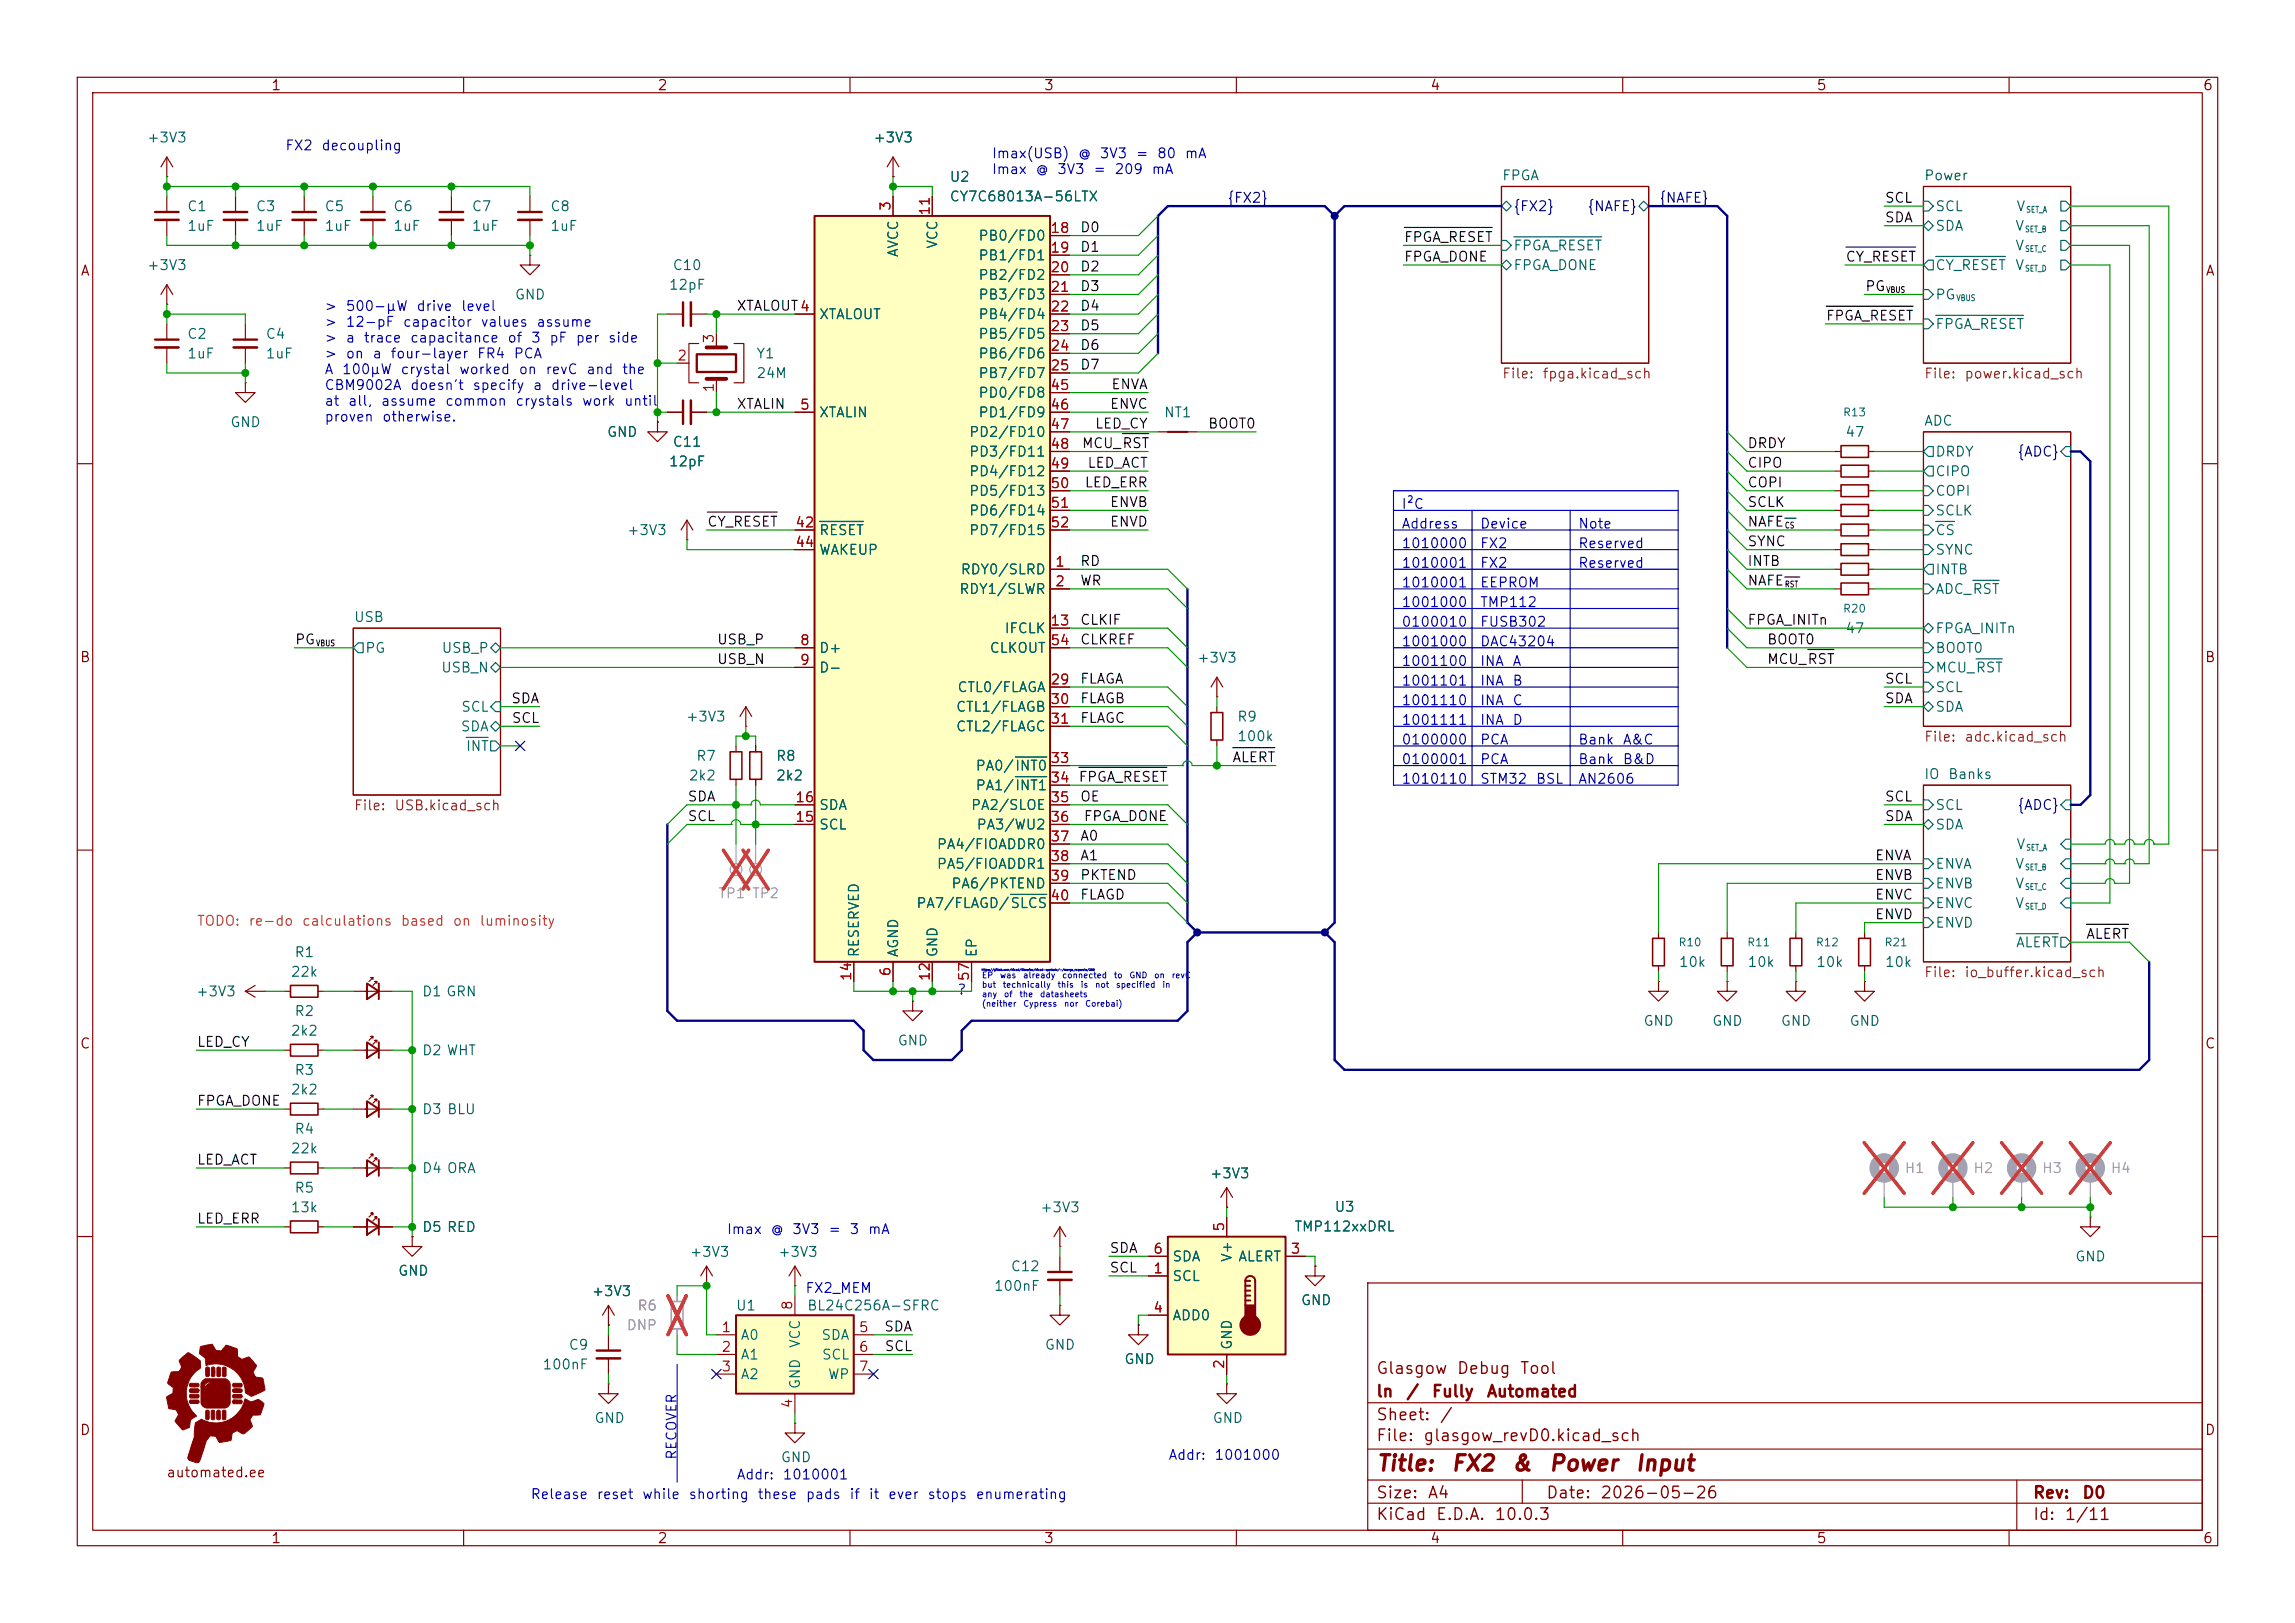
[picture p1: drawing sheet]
<svg xmlns="http://www.w3.org/2000/svg" width="297mm" height="210mm" viewBox="0 0 297 210" stroke-linecap="round" stroke-linejoin="round" font-family="sans-serif">
<defs><g id="words">
<g font-size="2" fill="#840000">
<text x="178" y="190.8">Title:</text>
<text x="187.7" y="190.8">FX2</text>
<text x="195.5" y="190.8">&amp;</text>
<text x="200.3" y="190.8">Power</text>
<text x="211.5" y="190.8">Input</text>
</g>
<g font-size="1.5" fill="#840000">
<text x="178" y="178.2">Glasgow</text>
<text x="188.4" y="178.2">Debug</text>
<text x="196.6" y="178.2">Tool</text>
<text x="178" y="184.2">Sheet:</text>
<text x="178" y="181.2">ln</text>
<text x="181.9" y="181.2">/</text>
<text x="185.2" y="181.2">Fully</text>
<text x="186.2" y="184.2">/</text>
<text x="192.3" y="181.2">Automated</text>
<text x="178" y="186.9">File:</text>
<text x="184.1" y="186.9">glasgow_revD0.kicad_sch</text>
<text x="178" y="197.1">KiCad</text>
<text x="178" y="194.3">Size:</text>
<text x="184.7" y="194.3">A4</text>
<text x="185.7" y="197.1">E.D.A.</text>
<text x="193.3" y="197.1">10.0.3</text>
<text x="200" y="194.3">Date:</text>
<text x="207" y="194.3">2026-05-26</text>
<text x="263" y="194.3">Rev:</text>
<text x="263" y="197.1">Id:</text>
<text x="267.1" y="197.1">1/11</text>
<text x="269.4" y="194.3">D0</text>
</g>
<g font-size="1.3" fill="#840000">
<text x="35" y="12">1</text>
<text x="85" y="12">2</text>
<text x="135" y="12">3</text>
<text x="185" y="12">4</text>
<text x="235" y="12">5</text>
<text x="285" y="12">6</text>
<text x="10.3" y="36">A</text>
<text x="285.3" y="36">A</text>
<text x="10.3" y="86">B</text>
<text x="285.3" y="86">B</text>
<text x="10.3" y="136">C</text>
<text x="285.3" y="136">C</text>
<text x="10.3" y="186">D</text>
<text x="285.3" y="186">D</text>
<text x="21.5" y="191.5">automated.ee</text>
<text x="35" y="200">1</text>
<text x="85" y="200">2</text>
<text x="135" y="200">3</text>
<text x="185" y="200">4</text>
<text x="235" y="200">5</text>
<text x="285" y="200">6</text>
</g>
<g font-size="1.3" fill="#006464">
<text x="18.9" y="18.8">+3V3</text>
<text x="112.9" y="18.8">+3V3</text>
<text x="122.8" y="23.8">U2</text>
<text x="194.3" y="23.6">FPGA</text>
<text x="248.9" y="23.6">Power</text>
<text x="24.1" y="27.6">C1</text>
<text x="33" y="27.6">C3</text>
<text x="41.9" y="27.6">C5</text>
<text x="50.8" y="27.6">C6</text>
<text x="61" y="27.6">C7</text>
<text x="71.1" y="27.6">C8</text>
<text x="122.8" y="26.4">CY7C68013A-56LTX</text>
<text x="250.4" y="27.6">SCL</text>
<text x="260.9" y="27.6">V</text>
<text x="18.9" y="35.3">+3V3</text>
<text x="24.1" y="30.2">1uF</text>
<text x="33" y="30.2">1uF</text>
<text x="41.9" y="30.2">1uF</text>
<text x="50.8" y="30.2">1uF</text>
<text x="61" y="30.2">1uF</text>
<text x="71.1" y="30.2">1uF</text>
<text x="87" y="35.3">C10</text>
<text x="116.5" y="33.4" transform="rotate(-90 116.5 33.4)">AVCC</text>
<text x="121.6" y="32.3" transform="rotate(-90 121.6 32.3)">VCC</text>
<text x="126.5" y="31.5">PB0/FD0</text>
<text x="126.5" y="34">PB1/FD1</text>
<text x="195.8" y="35.3">FPGA_DONE</text>
<text x="195.8" y="32.7">FPGA_RESET</text>
<text x="250.4" y="30.2">SDA</text>
<text x="250.4" y="35.3">CY_RESET</text>
<text x="260.7" y="30.2">V</text>
<text x="260.7" y="32.7">V</text>
<text x="260.7" y="35.3">V</text>
<text x="66.5" y="39.1">GND</text>
<text x="86.5" y="37.8">12pF</text>
<text x="105.9" y="41.6">XTALOUT</text>
<text x="126.5" y="36.5">PB2/FD2</text>
<text x="126.5" y="39.1">PB3/FD3</text>
<text x="126.5" y="41.6">PB4/FD4</text>
<text x="250.4" y="39.1">PG</text>
<text x="24.1" y="44.2">C2</text>
<text x="24.1" y="46.7">1uF</text>
<text x="34.3" y="44.2">C4</text>
<text x="34.3" y="46.7">1uF</text>
<text x="97.8" y="46.7">Y1</text>
<text x="126.5" y="44.2">PB5/FD5</text>
<text x="126.5" y="46.7">PB6/FD6</text>
<text x="250.4" y="42.9">FPGA_RESET</text>
<text x="97.8" y="49.2">24M</text>
<text x="126.5" y="49.2">PB7/FD7</text>
<text x="126.5" y="51.8">PD0/FD8</text>
<text x="29.7" y="55.6">GND</text>
<text x="78.5" y="56.9">GND</text>
<text x="87" y="58.1">C11</text>
<text x="105.9" y="54.3">XTALIN</text>
<text x="125.3" y="56.9">PD2/FD10</text>
<text x="125.3" y="59.4">PD3/FD11</text>
<text x="126.5" y="54.3">PD1/FD9</text>
<text x="150.5" y="54.3">NT1</text>
<text x="238.7" y="56.9">47</text>
<text x="248.9" y="55.4">ADC</text>
<text x="250.4" y="59.4">DRDY</text>
<text x="86.5" y="60.7">12pF</text>
<text x="125.3" y="61.9">PD4/FD12</text>
<text x="125.3" y="64.5">PD5/FD13</text>
<text x="250.4" y="61.9">CIPO</text>
<text x="250.4" y="64.5">COPI</text>
<text x="81.1" y="69.6">+3V3</text>
<text x="105.9" y="69.6">RESET</text>
<text x="125.3" y="67">PD6/FD14</text>
<text x="125.3" y="69.6">PD7/FD15</text>
<text x="250.4" y="67">SCLK</text>
<text x="250.4" y="69.6">CS</text>
<text x="105.9" y="72.1">WAKEUP</text>
<text x="124.1" y="77.2">RDY1/SLWR</text>
<text x="124.2" y="74.6">RDY0/SLRD</text>
<text x="250.4" y="72.1">SYNC</text>
<text x="250.4" y="74.6">INTB</text>
<text x="250.4" y="77.2">ADC_RST</text>
<text x="45.7" y="80.8">USB</text>
<text x="129.9" y="82.3">IFCLK</text>
<text x="238.7" y="82.3">47</text>
<text x="250.4" y="82.3">FPGA_INITn</text>
<text x="47.2" y="84.8">PG</text>
<text x="57" y="87.3">USB_N</text>
<text x="57.1" y="84.8">USB_P</text>
<text x="105.9" y="84.8">D+</text>
<text x="105.9" y="87.3">D-</text>
<text x="123.8" y="89.9">CTL0/FLAGA</text>
<text x="128" y="84.8">CLKOUT</text>
<text x="154.8" y="86.1">+3V3</text>
<text x="250.4" y="84.8">BOOT0</text>
<text x="250.4" y="87.3">MCU_RST</text>
<text x="250.4" y="89.9">SCL</text>
<text x="59.5" y="95">SDA</text>
<text x="59.6" y="92.4">SCL</text>
<text x="88.7" y="93.7">+3V3</text>
<text x="123.6" y="92.4">CTL1/FLAGB</text>
<text x="123.6" y="95">CTL2/FLAGC</text>
<text x="160" y="93.7">R9</text>
<text x="250.4" y="92.4">SDA</text>
<text x="60.2" y="97.5">INT</text>
<text x="89" y="101.3">2k2</text>
<text x="90" y="98.8">R7</text>
<text x="100.3" y="98.8">R8</text>
<text x="100.3" y="101.3">2k2</text>
<text x="126.2" y="100">PA0/INT0</text>
<text x="160" y="96.2">100k</text>
<text x="248.9" y="101.1">IO</text>
<text x="252" y="101.1">Banks</text>
<text x="105.9" y="107.7">SCL</text>
<text x="105.9" y="105.1">SDA</text>
<text x="125.6" y="105.1">PA2/SLOE</text>
<text x="126.2" y="102.6">PA1/INT1</text>
<text x="126.3" y="107.7">PA3/WU2</text>
<text x="250.4" y="105.1">SCL</text>
<text x="250.4" y="107.7">SDA</text>
<text x="121.1" y="110.2">PA4/FIOADDR0</text>
<text x="121.1" y="112.7">PA5/FIOADDR1</text>
<text x="250.4" y="112.7">ENVA</text>
<text x="260.7" y="112.7">V</text>
<text x="260.9" y="110.2">V</text>
<text x="118.5" y="117.8">PA7/FLAGD/SLCS</text>
<text x="123" y="115.3">PA6/PKTEND</text>
<text x="250.4" y="115.3">ENVB</text>
<text x="250.4" y="117.8">ENVC</text>
<text x="260.7" y="115.3">V</text>
<text x="260.7" y="117.8">V</text>
<text x="38" y="124.2">R1</text>
<text x="111.5" y="124" transform="rotate(-90 111.5 124)">RESERVED</text>
<text x="116.5" y="124" transform="rotate(-90 116.5 124)">AGND</text>
<text x="121.6" y="124" transform="rotate(-90 121.6 124)">GND</text>
<text x="126.7" y="124" transform="rotate(-90 126.7 124)">EP</text>
<text x="217.2" y="125.4">10k</text>
<text x="226.1" y="125.4">10k</text>
<text x="235" y="125.4">10k</text>
<text x="243.8" y="125.4">10k</text>
<text x="250.4" y="120.4">ENVD</text>
<text x="260.8" y="122.9">ALERT</text>
<text x="25.3" y="129.2">+3V3</text>
<text x="37.5" y="126.7">22k</text>
<text x="38" y="131.8">R2</text>
<text x="54.5" y="129.2">D1 GRN</text>
<text x="37.5" y="134.3">2k2</text>
<text x="54.5" y="136.9">D2 WHT</text>
<text x="116.1" y="135.6">GND</text>
<text x="212.6" y="133.1">GND</text>
<text x="221.5" y="133.1">GND</text>
<text x="230.4" y="133.1">GND</text>
<text x="239.3" y="133.1">GND</text>
<text x="37.5" y="141.9">2k2</text>
<text x="38" y="139.4">R3</text>
<text x="37.5" y="149.6">22k</text>
<text x="38" y="147">R4</text>
<text x="54.5" y="144.5">D3 BLU</text>
<text x="38" y="154.6">R5</text>
<text x="54.5" y="152.1">D4 ORA</text>
<text x="156.5" y="152.8">+3V3</text>
<text x="37.5" y="157.2">13k</text>
<text x="54.5" y="159.7">D5 RED</text>
<text x="134.5" y="157.2">+3V3</text>
<text x="167.4" y="159.7">TMP112xxDRL</text>
<text x="172.6" y="157.1">U3</text>
<text x="51.4" y="165.4">GND</text>
<text x="89.2" y="162.9">+3V3</text>
<text x="100.6" y="162.9">+3V3</text>
<text x="128.5" y="167.3">100nF</text>
<text x="130.7" y="164.8">C12</text>
<text x="151.6" y="166.1">SCL</text>
<text x="151.6" y="163.5">SDA</text>
<text x="159.7" y="163.4" transform="rotate(-90 159.7 163.4)">V+</text>
<text x="160.2" y="163.5">ALERT</text>
<text x="268.5" y="163.5">GND</text>
<text x="76.5" y="168">+3V3</text>
<text x="95.1" y="169.9">U1</text>
<text x="95.8" y="173.7">A0</text>
<text x="104.4" y="169.9">BL24C256A-SFRC</text>
<text x="106.2" y="173.7">SDA</text>
<text x="151.6" y="171.2">ADD0</text>
<text x="168.3" y="169.2">GND</text>
<text x="70.1" y="177.5">100nF</text>
<text x="73.5" y="175">C9</text>
<text x="95.8" y="176.2">A1</text>
<text x="95.8" y="178.8">A2</text>
<text x="103.8" y="179.8" transform="rotate(-90 103.8 179.8)">GND</text>
<text x="103.8" y="174.5" transform="rotate(-90 103.8 174.5)">VCC</text>
<text x="106.3" y="176.2">SCL</text>
<text x="107.1" y="178.8">WP</text>
<text x="135.1" y="175">GND</text>
<text x="145.4" y="176.8">GND</text>
<text x="159.7" y="174.8" transform="rotate(-90 159.7 174.8)">GND</text>
<text x="76.8" y="184.4">GND</text>
<text x="156.8" y="184.4">GND</text>
<text x="101" y="189.5">GND</text>
</g>
<g font-size="1.3" fill="#0000c2">
<text x="36.8" y="19.8">FX2</text>
<text x="41.5" y="19.8">decoupling</text>
<text x="128.3" y="20.8">Imax(USB)</text>
<text x="128.3" y="22.8">Imax</text>
<text x="133.9" y="22.8">@</text>
<text x="136.7" y="22.8">3V3</text>
<text x="139.4" y="20.8">@</text>
<text x="141.4" y="22.8">=</text>
<text x="142.2" y="20.8">3V3</text>
<text x="144.1" y="22.8">209</text>
<text x="146.9" y="20.8">=</text>
<text x="148.9" y="22.8">mA</text>
<text x="149.6" y="20.8">80</text>
<text x="153.2" y="20.8">mA</text>
<text x="41.9" y="40.6">&gt;</text>
<text x="44.7" y="40.6">500-µW</text>
<text x="53.8" y="40.6">drive</text>
<text x="59.6" y="40.6">level</text>
<text x="41.9" y="42.6">&gt;</text>
<text x="41.9" y="44.6">&gt;</text>
<text x="41.9" y="46.7">&gt;</text>
<text x="44.7" y="42.6">12-pF</text>
<text x="44.7" y="44.6">a</text>
<text x="44.7" y="46.7">on</text>
<text x="47" y="44.6">trace</text>
<text x="48.1" y="46.7">a</text>
<text x="50.4" y="46.7">four-layer</text>
<text x="52.1" y="42.6">capacitor</text>
<text x="53" y="44.6">capacitance</text>
<text x="61.7" y="46.7">FR4</text>
<text x="62.1" y="42.6">values</text>
<text x="65.6" y="44.6">of</text>
<text x="66.4" y="46.7">PCA</text>
<text x="68.6" y="44.6">3</text>
<text x="69.3" y="42.6">assume</text>
<text x="71" y="44.6">pF</text>
<text x="74.4" y="44.6">per</text>
<text x="78.6" y="44.6">side</text>
<text x="41.9" y="48.7">A</text>
<text x="41.9" y="50.8">CBM9002A</text>
<text x="41.9" y="52.8">at</text>
<text x="44.2" y="48.7">100µW</text>
<text x="45" y="52.8">all,</text>
<text x="49.2" y="52.8">assume</text>
<text x="51.8" y="48.7">crystal</text>
<text x="53" y="50.8">doesn't</text>
<text x="57.5" y="52.8">common</text>
<text x="59.3" y="48.7">worked</text>
<text x="61.1" y="50.8">specify</text>
<text x="66.6" y="52.8">crystals</text>
<text x="67" y="48.7">on</text>
<text x="68.9" y="50.8">a</text>
<text x="70.5" y="48.7">revC</text>
<text x="71.2" y="50.8">drive-level</text>
<text x="75.2" y="52.8">work</text>
<text x="75.8" y="48.7">and</text>
<text x="80.4" y="48.7">the</text>
<text x="80.7" y="52.8">until</text>
<text x="41.9" y="54.9">proven</text>
<text x="49.4" y="54.9">otherwise.</text>
<text x="181.3" y="66.2">I²C</text>
<text x="181.3" y="68.7">Address</text>
<text x="181.3" y="71.2">1010000</text>
<text x="191.5" y="68.7">Device</text>
<text x="191.5" y="71.2">FX2</text>
<text x="204.2" y="68.7">Note</text>
<text x="204.2" y="71.2">Reserved</text>
<text x="181.3" y="73.8">1010001</text>
<text x="181.3" y="76.3">1010001</text>
<text x="191.5" y="73.8">FX2</text>
<text x="191.5" y="76.3">EEPROM</text>
<text x="204.2" y="73.8">Reserved</text>
<text x="181.3" y="78.9">1001000</text>
<text x="181.3" y="81.4">0100010</text>
<text x="181.3" y="83.9">1001000</text>
<text x="191.5" y="78.9">TMP112</text>
<text x="191.5" y="81.4">FUSB302</text>
<text x="191.5" y="83.9">DAC43204</text>
<text x="181.3" y="86.5">1001100</text>
<text x="181.3" y="89">1001101</text>
<text x="191.5" y="86.5">INA</text>
<text x="191.5" y="89">INA</text>
<text x="195.6" y="86.5">A</text>
<text x="195.6" y="89">B</text>
<text x="181.3" y="91.6">1001110</text>
<text x="181.3" y="94.1">1001111</text>
<text x="191.5" y="91.6">INA</text>
<text x="191.5" y="94.1">INA</text>
<text x="195.6" y="91.6">C</text>
<text x="195.6" y="94.1">D</text>
<text x="181.3" y="96.6">0100000</text>
<text x="181.3" y="99.2">0100001</text>
<text x="181.3" y="101.7">1010110</text>
<text x="191.5" y="96.6">PCA</text>
<text x="191.5" y="99.2">PCA</text>
<text x="191.5" y="101.7">STM32</text>
<text x="198.7" y="101.7">BSL</text>
<text x="204.2" y="96.6">Bank</text>
<text x="204.2" y="99.2">Bank</text>
<text x="204.2" y="101.7">AN2606</text>
<text x="209.9" y="96.6">A&amp;C</text>
<text x="209.9" y="99.2">B&amp;D</text>
<text x="123.8" y="129">?</text>
<text x="94" y="160">Imax</text>
<text x="99.6" y="160">@</text>
<text x="102.4" y="160">3V3</text>
<text x="107.1" y="160">=</text>
<text x="109.9" y="160">3</text>
<text x="112.2" y="160">mA</text>
<text x="104.1" y="167.6">FX2_MEM</text>
<text x="87.9" y="189" transform="rotate(-90 87.9 189)">RECOVER</text>
<text x="95.2" y="191.7">Addr:</text>
<text x="101.2" y="191.7">1010001</text>
<text x="151.1" y="189.2">Addr:</text>
<text x="157.1" y="189.2">1001000</text>
<text x="68.6" y="194.3">Release</text>
<text x="77.1" y="194.3">reset</text>
<text x="83" y="194.3">while</text>
<text x="89" y="194.3">shorting</text>
<text x="97.9" y="194.3">these</text>
<text x="104.2" y="194.3">pads</text>
<text x="109.8" y="194.3">if</text>
<text x="112.3" y="194.3">it</text>
<text x="114.8" y="194.3">ever</text>
<text x="119.9" y="194.3">stops</text>
<text x="126.2" y="194.3">enumerating</text>
</g>
<g font-size="1.3" fill="#a90000">
<text x="115.5" y="27.4" transform="rotate(-90 115.5 27.4)">3</text>
<text x="120.6" y="28" transform="rotate(-90 120.6 28)">11</text>
<text x="135.8" y="30.5">18</text>
<text x="135.8" y="33">19</text>
<text x="135.8" y="35.5">20</text>
<text x="103.4" y="40.6">4</text>
<text x="135.8" y="38.1">21</text>
<text x="135.8" y="40.6">22</text>
<text x="87.6" y="47">2</text>
<text x="92.7" y="44.5" transform="rotate(-90 92.7 44.5)">3</text>
<text x="135.8" y="43.2">23</text>
<text x="135.8" y="45.7">24</text>
<text x="92.7" y="50.9" transform="rotate(-90 92.7 50.9)">1</text>
<text x="103.4" y="53.3">5</text>
<text x="135.8" y="48.2">25</text>
<text x="135.8" y="50.8">45</text>
<text x="135.8" y="53.3">46</text>
<text x="135.8" y="55.9">47</text>
<text x="135.8" y="58.4">48</text>
<text x="135.8" y="60.9">49</text>
<text x="135.8" y="63.5">50</text>
<text x="102.8" y="68.6">42</text>
<text x="102.8" y="71.1">44</text>
<text x="135.8" y="66">51</text>
<text x="135.8" y="68.6">52</text>
<text x="136.5" y="73.6">1</text>
<text x="136.5" y="76.2">2</text>
<text x="103.4" y="83.8">8</text>
<text x="135.8" y="81.3">13</text>
<text x="135.8" y="83.8">54</text>
<text x="103.4" y="86.3">9</text>
<text x="135.8" y="88.9">29</text>
<text x="135.8" y="91.4">30</text>
<text x="135.8" y="94">31</text>
<text x="135.8" y="99">33</text>
<text x="135.8" y="101.6">34</text>
<text x="102.8" y="106.7">15</text>
<text x="102.8" y="104.1">16</text>
<text x="135.8" y="104.1">35</text>
<text x="135.8" y="106.7">36</text>
<text x="135.8" y="109.2">37</text>
<text x="135.8" y="111.7">38</text>
<text x="135.8" y="114.3">39</text>
<text x="135.8" y="116.8">40</text>
<text x="110.5" y="127" transform="rotate(-90 110.5 127)">14</text>
<text x="115.5" y="126.4" transform="rotate(-90 115.5 126.4)">6</text>
<text x="120.6" y="127" transform="rotate(-90 120.6 127)">12</text>
<text x="125.7" y="127" transform="rotate(-90 125.7 127)">57</text>
<text x="158.7" y="159.5" transform="rotate(-90 158.7 159.5)">5</text>
<text x="149.2" y="165.1">1</text>
<text x="149.2" y="162.5">6</text>
<text x="166.9" y="162.5">3</text>
<text x="93.3" y="172.7">1</text>
<text x="102.8" y="169.6" transform="rotate(-90 102.8 169.6)">8</text>
<text x="111.1" y="172.7">5</text>
<text x="149.2" y="170.2">4</text>
<text x="93.3" y="175.2">2</text>
<text x="93.3" y="177.8">3</text>
<text x="111.1" y="175.2">6</text>
<text x="111.1" y="177.8">7</text>
<text x="158.7" y="177.2" transform="rotate(-90 158.7 177.2)">2</text>
<text x="102.8" y="182.3" transform="rotate(-90 102.8 182.3)">4</text>
</g>
<g font-size="1.3" fill="#000084">
<text x="158.7" y="26.5">{FX2}</text>
<text x="195.8" y="27.6">{FX2}</text>
<text x="205.3" y="27.6">{NAFE}</text>
<text x="214.6" y="26.5">{NAFE}</text>
<text x="261" y="59.4">{ADC}</text>
<text x="261" y="105.1">{ADC}</text>
</g>
<g font-size="1.3" fill="#0f0f0f">
<text x="243.8" y="29.1">SDA</text>
<text x="243.8" y="26.5">SCL</text>
<text x="139.7" y="30.4">D0</text>
<text x="139.7" y="32.9">D1</text>
<text x="139.7" y="35.4">D2</text>
<text x="181.6" y="31.6">FPGA_RESET</text>
<text x="181.6" y="34.2">FPGA_DONE</text>
<text x="238.8" y="34.2">CY_RESET</text>
<text x="95.2" y="40.5">XTALOUT4</text>
<text x="139.7" y="40.5">D4</text>
<text x="139.7" y="38">D3</text>
<text x="236.2" y="41.8">FPGA_RESET</text>
<text x="241.3" y="38">PG</text>
<text x="139.7" y="43.1">D5</text>
<text x="139.7" y="45.6">D6</text>
<text x="95.2" y="53.2">XTALIN</text>
<text x="139.7" y="48.1">D7</text>
<text x="143.5" y="53.2">ENVC</text>
<text x="143.7" y="50.7">ENVA</text>
<text x="139.9" y="58.3">MCU_RST</text>
<text x="141.6" y="55.8">LED_CY</text>
<text x="156.2" y="55.8">BOOT0</text>
<text x="226.1" y="58.3">DRDY</text>
<text x="140.3" y="63.4">LED_ERR</text>
<text x="140.6" y="60.8">LED_ACT</text>
<text x="143.5" y="65.9">ENVB</text>
<text x="226.1" y="63.4">COPI</text>
<text x="226.1" y="60.8">CIPO</text>
<text x="226.1" y="65.9">SCLK</text>
<text x="91.4" y="68.5">CY_RESET</text>
<text x="143.5" y="68.5">ENVD</text>
<text x="226.1" y="71">SYNC</text>
<text x="226.1" y="68.5">NAFE</text>
<text x="139.7" y="73.5">RD</text>
<text x="139.7" y="76.1">WR</text>
<text x="226.1" y="73.5">INTB</text>
<text x="226.1" y="76.1">NAFE</text>
<text x="38.1" y="83.7">PG</text>
<text x="92.7" y="83.7">USB_P</text>
<text x="139.7" y="83.7">CLKREF</text>
<text x="139.7" y="81.2">CLKIF</text>
<text x="226.1" y="81.2">FPGA_INITn</text>
<text x="228.6" y="83.7">BOOT0</text>
<text x="92.7" y="86.2">USB_N</text>
<text x="139.7" y="88.8">FLAGA</text>
<text x="228.6" y="86.2">MCU_RST</text>
<text x="243.8" y="88.8">SCL</text>
<text x="66.1" y="91.3">SDA</text>
<text x="66.1" y="93.9">SCL</text>
<text x="139.7" y="91.3">FLAGB</text>
<text x="139.7" y="93.9">FLAGC</text>
<text x="243.8" y="91.3">SDA</text>
<text x="139.5" y="101.5">FPGA_RESET</text>
<text x="159.4" y="98.9">ALERT</text>
<text x="88.9" y="106.6">SCL</text>
<text x="88.9" y="104">SDA</text>
<text x="139.7" y="104">OE</text>
<text x="140.2" y="106.6">FPGA_DONE</text>
<text x="243.8" y="104">SCL</text>
<text x="243.8" y="106.6">SDA</text>
<text x="139.7" y="111.6">A1</text>
<text x="139.7" y="109.1">A0</text>
<text x="242.6" y="111.6">ENVA</text>
<text x="139.7" y="114.2">PKTEND</text>
<text x="139.7" y="116.7">FLAGD</text>
<text x="242.6" y="114.2">ENVB</text>
<text x="242.6" y="119.3">ENVD</text>
<text x="242.6" y="116.7">ENVC</text>
<text x="269.9" y="121.8">ALERT</text>
<text x="25.4" y="135.8">LED_CY</text>
<text x="25.4" y="143.4">FPGA_DONE</text>
<text x="25.4" y="151">LED_ACT</text>
<text x="25.4" y="158.6">LED_ERR</text>
<text x="143.5" y="165">SCL</text>
<text x="143.5" y="162.4">SDA</text>
<text x="114.3" y="172.6">SDA</text>
<text x="114.4" y="175.1">SCL</text>
</g>
<g font-size="1.3" fill="#725600">
<text x="194.3" y="49.3">File:</text>
<text x="199.5" y="49.3">fpga.kicad_sch</text>
<text x="248.9" y="49.3">File:</text>
<text x="254.1" y="49.3">power.kicad_sch</text>
<text x="248.9" y="96.3">File:</text>
<text x="254.1" y="96.3">adc.kicad_sch</text>
<text x="45.7" y="105.2">File:</text>
<text x="50.9" y="105.2">USB.kicad_sch</text>
<text x="248.9" y="126.8">File:</text>
<text x="254.1" y="126.8">io_buffer.kicad_sch</text>
</g>
<g font-size="1.3" fill="#989898">
<text x="92.9" y="116.5">TP1 TP2</text>
<text x="246.4" y="152.1">H1</text>
<text x="255.3" y="152.1">H2</text>
<text x="264.2" y="152.1">H3</text>
<text x="273.1" y="152.1">H4</text>
<text x="82.4" y="169.9">R6</text>
</g>
<g font-size="1.3" fill="#c60">
<text x="25.4" y="120.1">TODO:</text>
<text x="32.1" y="120.1">re-do</text>
<text x="39" y="120.1">calculations</text>
<text x="51.8" y="120.1">based</text>
<text x="58.5" y="120.1">on</text>
<text x="62" y="120.1">luminosity</text>
</g>
<text font-size="1.3" fill="#a1a1a1" x="81" y="172.4">DNP</text>
<g font-size="1" fill="#006464">
<text x="238.4" y="54.1">R13</text>
<text x="238.4" y="79.5">R20</text>
<text x="217.1" y="122.7">R10</text>
<text x="226" y="122.7">R11</text>
<text x="234.9" y="122.7">R12</text>
<text x="243.8" y="122.7">R21</text>
</g>
<g font-size=".8" fill="#006464">
<text x="262.2" y="27.7">SET_A</text>
<text x="262" y="30.2">SET_B</text>
<text x="262" y="32.8">SET_C</text>
<text x="262" y="35.3">SET_D</text>
<text x="253.1" y="39.1">VBUS</text>
<text x="262" y="112.8">SET_B</text>
<text x="262.2" y="110.2">SET_A</text>
<text x="262" y="115.3">SET_C</text>
<text x="262" y="117.9">SET_D</text>
</g>
<g font-size=".8" fill="#0f0f0f">
<text x="244" y="38.1">VBUS</text>
<text x="230.9" y="68.6">CS</text>
<text x="230.9" y="76.2">RST</text>
<text x="40.8" y="83.8">VBUS</text>
</g>
<g font-size=".8" fill="#0000c2">
<text x="127" y="126.8">EP</text>
<text x="127" y="128">but</text>
<text x="127" y="129.2">any</text>
<text x="127" y="130.4">(neither</text>
<text x="129.3" y="126.8">was</text>
<text x="129.7" y="128">technically</text>
<text x="129.8" y="129.2">of</text>
<text x="131.9" y="129.2">the</text>
<text x="132.3" y="126.8">already</text>
<text x="132.3" y="130.4">Cypress</text>
<text x="134.5" y="129.2">datasheets</text>
<text x="136.8" y="128">this</text>
<text x="137.4" y="126.8">connected</text>
<text x="137.6" y="130.4">nor</text>
<text x="139.8" y="128">is</text>
<text x="140.4" y="130.4">Corebai)</text>
<text x="141.6" y="128">not</text>
<text x="144.1" y="126.8">to</text>
<text x="144.3" y="128">specified</text>
<text x="146.1" y="126.8">GND</text>
<text x="149.3" y="126.8">on</text>
<text x="150.3" y="128">in</text>
<text x="151.6" y="126.8">revC</text>
</g>
<text font-size=".3" fill="#0000c2" x="127" y="125.7">https://gitlab.com/kicad/libraries/kicad-symbols/-/merge_requests/289</text>
</g></defs>
<g fill="none" stroke="#840000" stroke-width=".15">
<path d="M10 10h277v190h-277zM12 12h273v186h-273zM60 10v2M110 10v2M160 10v2M210 10v2M260 10v2M21.6 22.9h.1M21.6 39.4h.1M21.6 20.3v2.6M21.6 25.4v2M21.6 28.4v2.1"/>
<path d="M21.6 36.8v2.6M21.6 20.3l-.8 1.3M21.6 20.3l.8 1.3M21.6 36.8l-.8 1.3M21.6 36.8l.8 1.3M58.4 25.4v2M58.4 28.4v2.1M194.3 24.1h19.1v22.9h-19.1zM248.9 24.1h19.1v22.9h-19.1zM21.6 41.9v2M21.6 45v2M31.7 49.5v1.3h1.3l-1.3 1.3-1.2-1.3h1.2"/>
<path d="M31.7 49.5h.1M31.7 41.9v2M31.7 45v2M149.9 55.9h5M237.5 58.4h.8M241.8 58.4h.8M248.9 55.9h19.1v38.1h-19.1zM10 60h2M237.5 61h.8M237.5 66h.8M237.5 68.6h.8M237.5 73.7h.8"/>
<path d="M237.5 63.5h.8M237.5 71.1h.8M237.5 76.2h.8M241.8 61h.8M241.8 66h.8M241.8 68.6h.8M241.8 73.7h.8M241.8 63.5h.8M241.8 71.1h.8M241.8 76.2h.8M285 60h2M45.7 81.3h19.1v21.6h-19.1z"/>
<path d="M157.5 90.2h.1M157.5 87.6l-.8 1.3M157.5 87.6l.7 1.3M157.5 87.6v2.6M157.5 91.4v.8M157.5 95.8v.7M10 110h2M248.9 101.6h19.1v22.9h-19.1zM285 110h2M118.1 129.5v1.3h1.3l-1.3 1.3-1.3-1.3h1.3M118.1 129.5h.1M10 160h2"/>
<path d="M78.7 179.1v1.2h1.3l-1.3 1.3-1.2-1.3h1.2M78.7 179.1h.1M91.4 166.4h.1M91.4 163.8l-.7 1.3M91.4 163.8l.8 1.3M91.4 163.8v2.6M102.9 166.4h.1M102.9 163.8l-.8 1.3M102.9 163.8l.7 1.3M102.9 163.8v2.6M177 166h108v32h-108zM285 160h2"/>
<path d="M60 198v2M102.9 184.2v1.2h1.2l-1.2 1.3-1.3-1.3h1.3M102.9 184.2h.1M110 198v2M160 198v2M177 194.5h108M177 191.5h108M177 187.5h108M177 181.5h108M197 191.5v3M210 198v2M260 198v2"/>
<path d="M261 191.5v6.5"/>
</g>
<g fill="none" stroke="#006464" stroke-width=".15">
<path d="M194.3 31.1h.6l.7 .7-.7 .6h-.6zM194.3 26.7l.6-.7 .7 .7-.7 .6zM194.9 33.7l.7 .6-.7 .6-.6-.6zM195.9 30.6h11.4M212.1 26.7l.6-.7 .7 .7-.7 .6zM248.9 26h.7l.6 .7-.6 .6h-.7zM248.9 29.2l.7-.6 .6 .6-.6 .6zM248.9 37.5h.7l.6 .6-.6 .6h-.7zM249.6 33.7h.6v1.2h-.6l-.7-.6zM250.5 33.2h9M266.7 26h.6l.7 .7-.7 .6h-.6zM266.7 28.6h.6l.7 .6-.7 .6h-.6z"/>
<path d="M266.7 31.1h.6l.7 .7-.7 .6h-.6zM266.7 33.7h.6l.7 .6-.7 .6h-.6zM248.9 41.3h.7l.6 .6-.6 .6h-.7zM249.6 57.8h.6v1.3h-.6l-.7-.7zM250.5 40.8h11.4M267.3 57.8h.7v1.3h-.7l-.6-.7zM248.9 70.5h.7l.6 .6-.6 .7h-.7zM248.9 65.4h.7l.6 .6-.6 .7h-.7zM248.9 67.9h.7l.6 .7-.6 .6h-.7zM248.9 75.6h.7l.6 .6-.6 .6h-.7zM248.9 62.9h.7l.6 .6-.6 .6h-.7zM249.6 73h.6v1.3h-.6l-.7-.6z"/>
<path d="M249.6 60.3h.6v1.3h-.6l-.7-.6zM250.5 67.5h2.4M255.3 75.1h3.4M46.4 83.2h.6v1.3h-.6l-.7-.7zM60.3 95.4h2.9M63.5 94l.6-.7 .7 .7-.7 .6zM63.5 86.4l.6-.7 .7 .7-.7 .6zM63.5 83.8l.6-.6 .7 .6-.7 .7zM63.5 95.9h.6l.7 .6-.7 .7h-.6zM64.1 90.8h.7v1.3h-.7l-.6-.7zM248.9 83.2h.7l.6 .6-.6 .7h-.7zM248.9 85.7h.7l.6 .7-.6 .6h-.7z"/>
<path d="M248.9 88.3h.7l.6 .6-.6 .6h-.7zM248.9 91.4l.7-.6 .6 .6-.6 .7zM248.9 81.3l.7-.7 .6 .7-.6 .6zM255.7 85.3h3.4M248.9 103.5h.7l.6 .6-.6 .7h-.7zM248.9 106.7l.7-.7 .6 .7-.6 .6zM248.9 111.1h.7l.6 .7-.6 .6h-.7zM248.9 113.7h.7l.6 .6-.6 .6h-.7zM248.9 116.2h.7l.6 .6-.6 .7h-.7zM248.9 118.7h.7l.6 .7-.6 .6h-.7zM267.3 103.5h.7v1.3h-.7l-.6-.7zM267.3 108.6h.7v1.3h-.7l-.6-.7z"/>
<path d="M267.3 111.1h.7v1.3h-.7l-.6-.6zM267.3 113.7h.7v1.2h-.7l-.6-.6zM267.3 116.2h.7v1.3h-.7l-.6-.7zM260.9 120.8h5.5M266.7 121.3h.6l.7 .6-.7 .7h-.6z"/>
</g>
<path d="M151.1 55.9h2.6" fill="none" stroke="#840000" stroke-width=".25"/>
<path d="M238.3 57.7h3.5v1.5h-3.5zM238.3 60.2h3.5v1.5h-3.5zM238.3 65.3h3.5v1.5h-3.5zM238.3 67.8h3.5v1.5h-3.5zM238.3 72.9h3.5v1.5h-3.5zM238.3 62.7h3.5v1.6h-3.5zM238.3 70.4h3.5v1.5h-3.5zM238.3 75.4h3.5v1.6h-3.5zM156.7 92.2h1.5v3.6h-1.5z" fill="none" stroke="#840000" stroke-width=".2"/>
<path d="M20.1 27.4h3M56.9 27.4h3M20.1 43.9h3M30.2 43.9h3.1" fill="none" stroke="#840000" stroke-width=".3"/>
<path d="M20.1 28.4h3M56.9 28.4h3M20.1 45h3M30.2 45h3.1" fill="none" stroke="#840000" stroke-width=".33"/>
<circle cx="261.6" cy="151.1" r="1.27" fill="none" stroke="#a1a1a1" stroke-width="1.3"/>
<path d="M261.6 152.4v2.5" fill="none" stroke="#a1a1a1" stroke-width=".15"/>
<path d="M259 147.9l5.2 6.5M264.2 147.9l-5.2 6.5" fill="none" stroke="#e12e31" stroke-width=".46"/>
<path d="M95.2 170.2h15.3v10.1h-15.3z" fill="#ffffc2"/>
<path d="M47.5 134.9l1.5 1-1.5 1zM47.5 127.3l1.5 1-1.5 1zM49 127.3v2M49 134.9v2M47.5 142.5l1.5 1-1.5 1zM47.5 150.1l1.5 1-1.5 1zM49 142.5v2M49 150.1v2M95.2 170.2h15.3v10.1h-15.3z" fill="none" stroke="#840000" stroke-width=".25"/>
<g fill="none" stroke="#840000" stroke-width=".15">
<path d="M68.6 33v1.3h1.2l-1.2 1.3-1.3-1.3h1.3M68.6 33h.1M85.1 54.6v1.3h1.3l-1.3 1.3-1.3-1.3h1.3M85.1 54.6h.1M31.7 128.3h2.6M31.7 128.3l1.3 .7M33 127.5l-1.3 .8M34.3 128.3h.1M36.8 135.9h.8M36.8 128.3h.8M41.1 135.9h.8M41.1 128.3h.8"/>
<path d="M45.7 135.9h5.1M45.7 128.3h5.1M48.3 134.4v-.3h-.3h.3l-.5 .5M48.3 126.7v-.2h-.3h.3l-.5 .5M48.8 134.9v-.3h-.3h.3l-.5 .5M48.8 127.3v-.3h-.3h.3l-.5 .5M36.8 151.1h.8M36.8 143.5h.8M36.8 158.8h.8M41.1 151.1h.8M41.1 143.5h.8M41.1 158.8h.8"/>
<path d="M45.7 151.1h5.1M45.7 143.5h5.1M48.3 142v-.3h-.3h.3l-.5 .5M48.3 149.6v-.2h-.3h.3l-.5 .5M48.8 142.5v-.3h-.3h.3l-.5 .5M48.8 150.1v-.2h-.3h.3l-.5 .5M78.7 171.5h.1M78.7 168.9v2.6M78.7 172.7v2.1M78.7 175.8v2M78.7 168.9l-.7 1.3M78.7 168.9l.8 1.3"/>
<path d="M92.7 172.7h2.5M92.7 175.3h2.5M92.7 177.8h2.5M102.9 167.6v2.6M110.5 172.7h2.5M110.5 175.3h2.5M110.5 177.8h2.5M102.9 180.3v2.6"/>
</g>
<path d="M77.2 174.8h3.1" fill="none" stroke="#840000" stroke-width=".3"/>
<path d="M77.2 175.8h3.1" fill="none" stroke="#840000" stroke-width=".33"/>
<path d="M86.9 168.4h1.5v3.6h-1.5z" fill="none" stroke="#a1a1a1" stroke-width=".2"/>
<path d="M87.6 167.6v.8M87.6 172v.7" fill="none" stroke="#a1a1a1" stroke-width=".15"/>
<path d="M86.5 167.7l2.3 5M88.8 167.7l-2.3 5" fill="none" stroke="#e12e31" stroke-width=".46"/>
<path d="M37.6 127.5h3.5v1.5h-3.5zM37.6 135.1h3.5v1.6h-3.5zM37.6 150.4h3.5v1.5h-3.5zM37.6 142.7h3.5v1.6h-3.5zM37.6 158h3.5v1.5h-3.5z" fill="none" stroke="#840000" stroke-width=".2"/>
<g fill="#840000" stroke="#840000" stroke-width=".13">
<path d="M23.2 176l1-.9h.3l1.4 1 .1 .9a3.9 3.9 0 0 0-.6 6.3 .95 .95 0 0 0-.8 .9v.2a.34 .34 0 0 1-.4 .4l-.5 .2-.8-.8a.39 .39 0 0 1-.1-.7l.3-.4-.3-.7-1-.1-.2-1.4v-.2l.8-.4v-.3a.69 .69 0 0 0-.5-.9l-.2-.2 .4-1.4h1l.4-.6z"/>
<path d="M24.6 179h1l.2 .2-.2 .3h-.9l-.2-.2z"/>
<path d="M25.3 184.1l.8-.5a3.9 3.9 0 0 0 5.6-2.6l.2 .1a.98 .98 0 0 0 1.3 0 .65 .65 0 0 1 .7 .3 .63 .63 0 0 1 0 .9l-.2 .8h-1l-.2 .3a.4 .4 0 0 0 0 .6 .54 .54 0 0 1-.2 .9l-.2 .2a.9 .9 0 0 1-.7 .4l-.7-.4-.3 .2a.55 .55 0 0 0-.4 .7 .34 .34 0 0 1-.4 .4l-.9 .2a.37 .37 0 0 1-.6-.4l-.2-.3-.7-.1-.5 .6-.7 2.3-.3 .5a.99 .99 0 0 1-1-.2 .53 .53 0 0 1-.3-.9l.3-.8a4 4 0 0 0 .5-2.2z"/>
<path d="M24.5 181.3l.1-.1h1l.2 .2-.2 .2h-.9l-.2-.1z"/>
<path d="M24.6 179.8l1-.1a.27 .27 0 0 1 .2 .2 .27 .27 0 0 1-.2 .3h-1l-.1-.2z"/>
<path d="M24.5 180.5l.2-.1h.9l.2 .2-.2 .3h-1l-.1-.2z"/>
<path d="M26.7 182.5l.2-.1 .2 .2v.9a.23 .23 0 0 1-.2 .2 .23 .23 0 0 1-.3-.2z"/>
<path d="M26.6 177l.3-.1 .2 .1v1a.25 .25 0 0 1-.3 .1 .25 .25 0 0 1-.2-.2z"/>
<path d="M27.4 182.5h.3l.1 .1v1a.24 .24 0 0 1-.3 .1 .24 .24 0 0 1-.2-.2z"/>
<path d="M27.4 176.9a.24 .24 0 0 1 .3 0 .24 .24 0 0 1 .1 .2v.9l-.1 .1h-.2l-.1-.1z"/>
<path d="M28.1 182.5l.2-.1 .2 .2v1l-.2 .1-.3-.1z"/>
<path d="M28.1 176.9h.2l.2 .1v1l-.2 .1-.2-.1z"/>
<path d="M28.8 182.5l.2-.1 .2 .2v.9a.24 .24 0 0 1-.2 .2 .24 .24 0 0 1-.2-.1z"/>
<path d="M28.9 176.9h.1l.3 .1v1l-.2 .1-.3-.1v-1z"/>
<path d="M26.2 178.7l.4-.3h2.6l.3 .2 .3 .3v2.7l-.2 .3-.4 .3h-2.5a.88 .88 0 0 1-.7-.7v-2h.4v.3a1.47 1.47 0 0 1 1-1 .84 .84 0 0 0-1 .7h-.4v-.5z"/>
<path d="M30.1 179.8a1.38 1.38 0 0 1 1.2 0v.2l-.2 .2h-.8l-.2-.2z"/>
<path d="M30.1 180.5l1.1-.1 .2 .3-.2 .2h-1l-.1-.2z"/>
<path d="M30.2 179h1l.1 .1v.2l-.1 .2h-1l-.1-.2z"/>
<path d="M30.1 181.2l.1-.1 1 .1 .1 .2-.1 .2h-1l-.1-.2z"/>
<path d="M26 174.2l1.1-.2a.43 .43 0 0 1 .6 .4l.2 .4h.6h.2l.6-.7 1.4 .4v1l.6 .4 .9-.3 .9 1a.43 .43 0 0 1-.1 .6l-.3 .3 .3 .6a.55 .55 0 0 0 .7 .2 .36 .36 0 0 1 .4 .4l.2 1.1-.9 .5a1.37 1.37 0 0 1-1 .3l-.6-.4a3.9 3.9 0 0 0-5.2-3.5v-.8l-.3-.4a.63 .63 0 0 1-.4-.9z"/>
</g>
<path d="M105.4 27.9h30.5v96.6h-30.5z" fill="#ffffc2"/>
<path d="M105.4 27.9h30.5v96.6h-30.5zM47.5 157.7l1.5 1.1-1.5 1zM49 157.7v2.1" fill="none" stroke="#840000" stroke-width=".25"/>
<g fill="none" stroke="#840000" stroke-width=".15">
<path d="M30.5 25.4v2M30.5 28.4v2.1M39.4 25.4v2M39.4 28.4v2.1M48.3 25.4v2M48.3 28.4v2.1M68.6 25.4v2M68.6 28.4v2.1M115.6 22.9h.1M115.6 20.3v2.6M115.6 25.4v2.5M115.6 20.3l-.8 1.3"/>
<path d="M115.6 20.3l.7 1.3M120.6 25.4v2.5M135.9 30.5h2.5M135.9 33h2.5M135.9 35.6h2.5M135.9 38.1h2.5M86.4 40.6h2M86.4 53.3h2M87.6 47h1.6M89.4 40.6h2M89.4 53.3h2M90.4 44.5h-1.2v5h1.2"/>
<path d="M92.7 43.2v1.8M92.7 49v1.8M95 44.5h1.3v5h-1.3M102.9 40.6h2.5M102.9 53.3h2.5M135.9 40.6h2.5M135.9 53.3h2.5M135.9 43.2h2.5M135.9 45.7h2.5M135.9 48.3h2.5M135.9 50.8h2.5M135.9 55.9h2.5"/>
<path d="M135.9 58.4h2.5M88.9 69.9h.1M88.9 67.3l-.8 1.3M88.9 67.3l.8 1.3M88.9 67.3v2.6M102.9 68.6h2.5M102.9 71.1h2.5M135.9 73.7h2.5M135.9 76.2h2.5M135.9 68.6h2.5M135.9 61h2.5M135.9 63.5h2.5"/>
<path d="M135.9 66h2.5M95.2 96.5v.8M96.5 94h.1M96.5 91.4l-.7 1.3M96.5 91.4l.8 1.3M96.5 91.4v2.6M97.8 96.5v.8M102.9 83.8h2.5M102.9 86.4h2.5M135.9 83.8h2.5M135.9 81.3h2.5M135.9 88.9h2.5"/>
<path d="M135.9 91.4h2.5M135.9 94h2.5M135.9 99.1h2.5M95.2 100.8v.8M97.8 100.8v.8M102.9 106.7h2.5M102.9 104.1h2.5M135.9 106.7h2.5M135.9 104.1h2.5M135.9 101.6h2.5M135.9 109.2h2.5M135.9 111.8h2.5"/>
<path d="M135.9 114.3h2.5M135.9 116.8h2.5M110.5 124.5v2.5M115.6 124.5v2.5M120.6 124.5v2.5M125.7 124.5v2.5M214.6 127v1.3h-1.2l1.2 1.2 1.3-1.2h-1.3M214.6 127h.1M214.6 120.7v.7M214.6 125v.7M223.5 127v1.3h-1.3l1.3 1.2 1.3-1.2h-1.3M223.5 127h.1"/>
<path d="M223.5 120.7v.7M223.5 125v.7M232.4 127v1.3h-1.3l1.3 1.2 1.3-1.2h-1.3M232.4 127h.1M232.4 120.7v.7M232.4 125v.7M241.3 127v1.3h-1.3l1.3 1.2 1.3-1.2h-1.3M241.3 127h.1M241.3 120.7v.7M241.3 125v.7M45.7 158.8h5.1M48.3 157.2v-.2h-.3h.3l-.5 .5"/>
<path d="M48.8 157.7v-.2h-.3h.3l-.5 .5M137.2 158.8v2.5M137.2 158.8l-.8 1.2M137.2 158.8l.7 1.2M158.7 156.2h.1M158.7 153.7l-.7 1.2M158.7 153.7l.8 1.2M158.7 153.7v2.5M270.5 157.5v1.3h1.3l-1.3 1.2-1.3-1.2h1.3M270.5 157.5h.1M53.3 160v1.3h1.3l-1.3 1.3-1.2-1.3h1.2M53.3 160h.1"/>
<path d="M137.2 168.9v1.3h1.2l-1.2 1.3-1.3-1.3h1.3M137.2 168.9h.1M137.2 161.3h.1M137.2 162.6v2M137.2 165.6v2M147.3 171.5v1.2h1.3l-1.3 1.3-1.3-1.3h1.3M147.3 171.5h.1M158.7 179.1v1.2h1.3l-1.3 1.3-1.2-1.3h1.2M158.7 179.1h.1M170.2 163.8v1.3h1.2l-1.2 1.3-1.3-1.3h1.3M170.2 163.8h.1"/>
</g>
<path d="M106 67.5h5.7M131.4 98h4.1M130.8 115.7h4.7M131.4 100.5h4.1" fill="none" stroke="#006464" stroke-width=".15"/>
<path d="M29 27.4h3M37.8 27.4h3.1M46.7 27.4h3.1M67.1 27.4h3M88.4 39.1v3.1M88.4 51.8v3.1M90.2 45.8h5v2.3h-5zM135.6 164.6h3.1" fill="none" stroke="#840000" stroke-width=".3"/>
<path d="M29 28.4h3M37.8 28.4h3.1M46.7 28.4h3.1M67.1 28.4h3M89.4 39.1v3.1M89.4 51.8v3.1M135.6 165.6h3.1" fill="none" stroke="#840000" stroke-width=".33"/>
<path d="M94.5 97.3h1.5v3.5h-1.5zM97 97.3h1.6v3.5h-1.6zM213.9 121.4h1.5v3.6h-1.5zM222.8 121.4h1.5v3.6h-1.5zM231.6 121.4h1.6v3.6h-1.6zM240.5 121.4h1.6v3.6h-1.6z" fill="none" stroke="#840000" stroke-width=".2"/>
<g fill="none" stroke="#a1a1a1" stroke-width="1.3">
<circle cx="243.8" cy="151.1" r="1.27"/>
<circle cx="252.7" cy="151.1" r="1.27"/>
<circle cx="270.5" cy="151.1" r="1.27"/>
</g>
<g fill="none" stroke="#a1a1a1" stroke-width=".15">
<path d="M95.2 109.2v2.6M243.8 152.4v2.5M252.7 152.4v2.5M270.5 152.4v2.5"/>
<circle cx="95.2" cy="112.5" r=".76"/>
</g>
<path d="M93.6 110l3.3 5M96.9 110l-3.3 5M241.2 147.9l5.2 6.5M246.4 147.9l-5.2 6.5M250.1 147.9l5.2 6.5M255.3 147.9l-5.2 6.5M267.9 147.9l5.2 6.5M273.1 147.9l-5.2 6.5" fill="none" stroke="#e12e31" stroke-width=".46"/>
<path d="M91.4 49h2.6M91.4 45h2.6" fill="none" stroke="#840000" stroke-width=".51"/>
<path d="M151.1 160h15.3v15.3h-15.3z" fill="#ffffc2"/>
<path d="M151.1 160h15.3v15.3h-15.3zM161.2 165.7a.64 .64 0 0 1 .6-.6 .64 .64 0 0 1 .6 .6v3.2M161.2 165.7v3.2M161.2 165.7h.6M161.2 166.4h.6M161.2 167h.6M161.2 167.6h.6M161.2 168.3h.6" fill="none" stroke="#840000" stroke-width=".25"/>
<g fill="#840000" stroke="#840000" stroke-width=".25">
<path d="M161.2 168.9h1.2v1.9h-1.2z"/>
<circle cx="161.8" cy="171.4" r="1.27"/>
</g>
<g fill="none" stroke="#840000" stroke-width=".15">
<path d="M115.6 22.9h.1M115.6 25.4v2.5M120.6 25.4v2.5M135.9 30.5h2.5M135.9 33h2.5M135.9 35.6h2.5M135.9 38.1h2.5M85.1 54.6h.1M86.4 53.3h2M89.4 53.3h2M102.9 53.3h2.5M102.9 40.6h2.5"/>
<path d="M135.9 53.3h2.5M135.9 40.6h2.5M135.9 43.2h2.5M135.9 45.7h2.5M135.9 48.3h2.5M135.9 50.8h2.5M135.9 55.9h2.5M135.9 58.4h2.5M102.9 68.6h2.5M102.9 71.1h2.5M135.9 73.7h2.5M135.9 76.2h2.5"/>
<path d="M135.9 68.6h2.5M135.9 61h2.5M135.9 63.5h2.5M135.9 66h2.5M97.8 96.5v.8M102.9 83.8h2.5M102.9 86.4h2.5M135.9 83.8h2.5M135.9 81.3h2.5M135.9 88.9h2.5M135.9 91.4h2.5M135.9 94h2.5"/>
<path d="M135.9 99.1h2.5M97.8 100.8v.8M102.9 106.7h2.5M102.9 104.1h2.5M135.9 106.7h2.5M135.9 104.1h2.5M135.9 101.6h2.5M135.9 109.2h2.5M135.9 111.8h2.5M135.9 114.3h2.5M135.9 116.8h2.5M110.5 124.5v2.5"/>
<path d="M115.6 124.5v2.5M120.6 124.5v2.5M125.7 124.5v2.5M45.7 158.8h1.8M49 158.8h1.8M158.7 156.2h.1M158.7 157.5v2.5M53.3 160h.1M78.7 171.5h.1M147.3 171.5h.1M148.6 165.1h2.5M148.6 162.6h2.5"/>
<path d="M148.6 170.2h2.5M158.7 175.3v2.5M166.4 162.6h2.5M170.2 163.8h.1"/>
</g>
<g fill="none" stroke="#a1a1a1" stroke-width=".15">
<path d="M97.8 109.2v2.6M87.6 167.6v.8M87.6 172v.7"/>
<circle cx="97.8" cy="112.5" r=".76"/>
</g>
<path d="M96.2 110l3.2 5M99.4 110l-3.2 5M86.5 167.7l2.3 5M88.8 167.7l-2.3 5" fill="none" stroke="#e12e31" stroke-width=".46"/>
<path d="M181.7 29.4h11.4M236.3 39.6h11.3M238.9 32h9M145.3 56.1h3.4M91.6 66.3h9M231 67h1.4M231 74.7h1.9M139.6 99.3h11.4M159.5 96.7h5.5M233.9 84h3.4M270 119.6h5.5" fill="none" stroke="#0f0f0f" stroke-width=".15"/>
<g fill="none" stroke="#0000c2" stroke-width=".15">
<path d="M180.3 66h36.9M180.3 68.6h36.9M180.3 71.1h36.9M180.3 73.7h36.9M180.3 76.2h36.9M180.3 78.7h36.9M180.3 63.5h36.9v38.1h-36.9zM190.5 66v35.6M203.2 66v35.6M180.3 81.3h36.9M180.3 83.8h36.9M180.3 86.4h36.9"/>
<path d="M180.3 88.9h36.9M180.3 91.4h36.9M180.3 94h36.9M180.3 96.5h36.9M180.3 99.1h36.9M87.6 176.5v15.3"/>
</g>
<path d="M172.7 27.9l-1.3-1.2h-20.3l-1.2 1.2v17.8M172.7 27.9v91.5l-1.3 1.3M194.3 26.7h-20.3l-1.3 1.2M213.4 26.7h8.8l1.3 1.2v55.9M268 58.4h1.2l1.3 1.3v43.2l-1.3 1.2h-1.2M153.7 76.2v43.2l1.2 1.3M86.4 106.7v24.1l1.2 1.3h22.9l1.3 1.3v2.5l1.2 1.3h10.2l1.3-1.3v-2.5l1.2-1.3h26.7l1.3-1.3v-8.9l1.2-1.2M154.9 120.7h16.5M171.4 120.7l1.3 1.2v15.3l1.3 1.2h102.9l1.2-1.2v-12.7" fill="none" stroke="#000084" stroke-width=".3"/>
<g fill="none" stroke="#009600" stroke-width=".15">
<path d="M21.6 30.5v1.3h47M21.6 24.1h47v1.3M21.6 22.9v2.5M21.6 39.4v2.5M30.5 24.1v1.3M30.5 30.5v1.3M39.4 24.1v1.3M39.4 30.5v1.3M48.3 24.1v1.3M48.3 30.5v1.3M58.4 24.1v1.3M58.4 30.5v1.3"/>
<path d="M68.6 30.5v2.5M115.6 22.9v2.5M115.6 24.1h5v1.3M149.9 38.1l-2.6 2.5h-8.9M149.9 35.6l-2.6 2.5h-8.9M149.9 27.9l-2.6 2.6h-8.9M149.9 30.5l-2.6 2.5h-8.9M149.9 33l-2.6 2.6h-8.9M181.6 31.8h12.7M181.6 34.3h12.7M238.8 34.3h10.1M241.3 38.1h7.6"/>
<path d="M243.8 26.7h5.1M243.8 29.2h5.1M268 29.2h10.1v82.6h-1.9a.61 .61 0 0 0-.6-.6 .61 .61 0 0 0-.6 .6M268 31.8h7.6v82.5h-1.9M268 26.7h12.7v82.5h-2M268 34.3h5v82.5h-5M21.6 40.6h10.1v1.3M21.6 47v1.3h10.1M31.7 47v2.5M85.1 47h2.5M85.1 53.3h1.3M86.4 40.6h-1.3v14"/>
<path d="M91.4 53.3h11.5M91.4 40.6h11.5M92.7 40.6v2.6M92.7 50.8v2.5M138.4 53.3h10.2M138.4 58.4h10.2M138.4 55.9h11.5M138.4 50.8h10.2M149.9 45.7l-2.6 2.6h-8.9M149.9 43.2l-2.6 2.5h-8.9M149.9 40.6l-2.6 2.6h-8.9M154.9 55.9h7.7"/>
<path d="M223.5 55.9l2.6 2.5h11.4M223.5 58.4l2.6 2.6h11.4M236.2 41.9h12.7M242.6 58.4h6.3M88.9 69.9v1.2h14M91.4 68.6h11.5M138.4 68.6h10.2M138.4 76.2h12.7l2.6 2.5M138.4 66h10.2M138.4 73.7h12.7l2.6 2.5M138.4 63.5h10.2M138.4 61h10.2"/>
<path d="M223.5 66l2.6 2.6h11.4M223.5 68.6l2.6 2.5h11.4M223.5 78.7l2.6 2.6h22.8M223.5 73.7l2.6 2.5h11.4M223.5 63.5l2.6 2.5h11.4M223.5 71.1l2.6 2.6h11.4M223.5 61l2.6 2.5h11.4M242.6 68.6h6.3M242.6 71.1h6.3M242.6 76.2h6.3M242.6 66h6.3M242.6 73.7h6.3"/>
<path d="M242.6 63.5h6.3M242.6 61h6.3M38.1 83.8h7.6M64.8 96.5h2.5M64.8 83.8h38.1M64.8 86.4h38.1M64.8 94h5M64.8 91.4h5M95.2 96.5v-1.2h2.6v1.2M96.5 94v1.3M138.4 83.8h12.7l2.6 2.6M138.4 94h12.7l2.6 2.5"/>
<path d="M138.4 91.4h12.7l2.6 2.6M138.4 88.9h12.7l2.6 2.5M138.4 81.3h12.7l2.6 2.5M138.4 99.1h14.7M153.1 99.1h.1M153.1 99.1a.61 .61 0 0 1 .6-.6 .61 .61 0 0 1 .6 .6h10.8M157.5 90.2v1.2M157.5 96.5v2.6M223.5 81.3l2.6 2.5h22.8M223.5 83.8l2.6 2.6h22.8M243.8 91.4h5.1M243.8 88.9h5.1"/>
<path d="M94.6 106.7h.1M94.6 106.7a.61 .61 0 0 1 .6-.6 .61 .61 0 0 1 .7 .6h7M94.6 106.7h-5.7l-2.5 2.5M95.2 101.6v7.6M97.2 104.1h.1M97.2 104.1a.61 .61 0 0 1 .6-.6 .61 .61 0 0 1 .6 .6h4.5M97.2 104.1h-8.3l-2.5 2.6M97.8 101.6v7.6M138.4 114.3h12.7l2.6 2.5M138.4 106.7h12.7M138.4 104.1h12.7l2.6 2.6M138.4 109.2h12.7l2.6 2.6"/>
<path d="M138.4 111.8h12.7l2.6 2.5M138.4 101.6h12.7M138.4 116.8h12.7l2.6 2.6M243.8 106.7h5.1M243.8 104.1h5.1M248.9 114.3h-25.4v6.4M248.9 111.8h-34.3v8.9M248.9 116.8h-16.5v3.9M248.9 119.4h-7.6v1.3M268 109.2h4.4a.61 .61 0 0 1 .6-.6 .61 .61 0 0 1 .7 .6M268 114.3h4.4a.61 .61 0 0 1 .6-.6 .61 .61 0 0 1 .7 .6M268 111.8h4.4"/>
<path d="M272.4 111.8h.1M272.4 111.8a.61 .61 0 0 1 .6-.6 .61 .61 0 0 1 .7 .6h1.3M273.7 109.2h1.3a.61 .61 0 0 1 .6-.6 .61 .61 0 0 1 .6 .6M273.7 109.2h.1M273.7 114.3h.1M275 111.8h.1M276.2 109.2h1.3a.61 .61 0 0 1 .6-.6 .61 .61 0 0 1 .6 .6M276.2 109.2h.1M278.7 109.2h.1M25.4 135.9h11.4M34.3 128.3h2.5M41.9 128.3h3.8"/>
<path d="M41.9 135.9h3.8M50.8 128.3h2.5v31.7M50.8 135.9h2.5M110.5 127v1.3h15.2v-1.3M115.6 127v1.3M118.1 128.3v1.2M120.6 127v1.3M214.6 125.7v1.3M223.5 125.7v1.3M232.4 125.7v1.3M241.3 125.7v1.3M268 121.9h7.6l2.5 2.6"/>
<path d="M25.4 158.8h11.4M25.4 143.5h11.4M25.4 151.1h11.4M41.9 158.8h3.8M41.9 143.5h3.8M41.9 151.1h3.8M50.8 158.8h2.5M50.8 143.5h2.5M50.8 151.1h2.5M158.7 156.2v1.3M243.8 154.9v1.3h26.7M252.7 154.9v1.3"/>
<path d="M261.6 154.9v1.3M270.5 154.9v2.6M78.7 171.5v1.2M78.7 177.8v1.3M87.6 167.6v-1.2h3.8v6.3h1.3M87.6 172.7v2.6h5.1M102.9 166.4v1.2M113 172.7h5.1M113 175.3h5.1M137.2 161.3v1.3M137.2 167.6v1.3M143.5 162.6h5.1"/>
<path d="M143.5 165.1h5.1M148.6 170.2h-1.3v1.3M158.7 177.8v1.3M168.9 162.6h1.3v1.2M102.9 182.9v1.3"/>
</g>
<path d="M66.7 95.9l1.2 1.2M67.9 95.9l-1.2 1.2M92.1 177.2l1.2 1.2M93.3 177.2l-1.2 1.2M112.4 177.2l1.2 1.2M113.6 177.2l-1.2 1.2" fill="none" stroke="#000084" stroke-width=".15"/>
<path d="M106 67.5h5.7M131.4 98h4.1M130.8 115.7h4.7M131.4 100.5h4.1" fill="none" stroke="#006464" stroke-width=".15"/>
<g fill="#009600" stroke="#009600" stroke-width=".13">
<circle cx="261.6" cy="156.2" r=".46"/>
<circle cx="270.5" cy="156.2" r=".46"/>
<circle cx="252.7" cy="156.2" r=".46"/>
<circle cx="53.3" cy="158.8" r=".46"/>
<circle cx="53.3" cy="143.5" r=".46"/>
<circle cx="53.3" cy="151.1" r=".46"/>
<circle cx="115.6" cy="24.1" r=".46"/>
<circle cx="157.5" cy="99.1" r=".46"/>
<circle cx="85.1" cy="47" r=".46"/>
<circle cx="85.1" cy="53.3" r=".46"/>
<circle cx="97.8" cy="106.7" r=".46"/>
<circle cx="92.7" cy="53.3" r=".46"/>
<circle cx="96.5" cy="95.3" r=".46"/>
<circle cx="39.4" cy="24.1" r=".46"/>
<circle cx="21.6" cy="40.6" r=".46"/>
<circle cx="30.5" cy="31.8" r=".46"/>
<circle cx="30.5" cy="24.1" r=".46"/>
<circle cx="21.6" cy="24.1" r=".46"/>
<circle cx="68.6" cy="31.8" r=".46"/>
<circle cx="58.4" cy="24.1" r=".46"/>
<circle cx="31.7" cy="48.3" r=".46"/>
<circle cx="39.4" cy="31.8" r=".46"/>
<circle cx="120.6" cy="128.3" r=".46"/>
<circle cx="118.1" cy="128.3" r=".46"/>
<circle cx="91.4" cy="166.4" r=".46"/>
<circle cx="48.3" cy="31.8" r=".46"/>
<circle cx="48.3" cy="24.1" r=".46"/>
<circle cx="92.7" cy="40.6" r=".46"/>
<circle cx="58.4" cy="31.8" r=".46"/>
<circle cx="95.2" cy="104.1" r=".46"/>
<circle cx="115.6" cy="128.3" r=".46"/>
<circle cx="53.3" cy="135.9" r=".46"/>
</g>
<g fill="#000084" stroke="#000084" stroke-width=".13">
<circle cx="172.7" cy="27.9" r=".46"/>
<circle cx="171.4" cy="120.7" r=".46"/>
<circle cx="154.9" cy="120.7" r=".46"/>
</g>
<use href="#words"/>
</svg>
